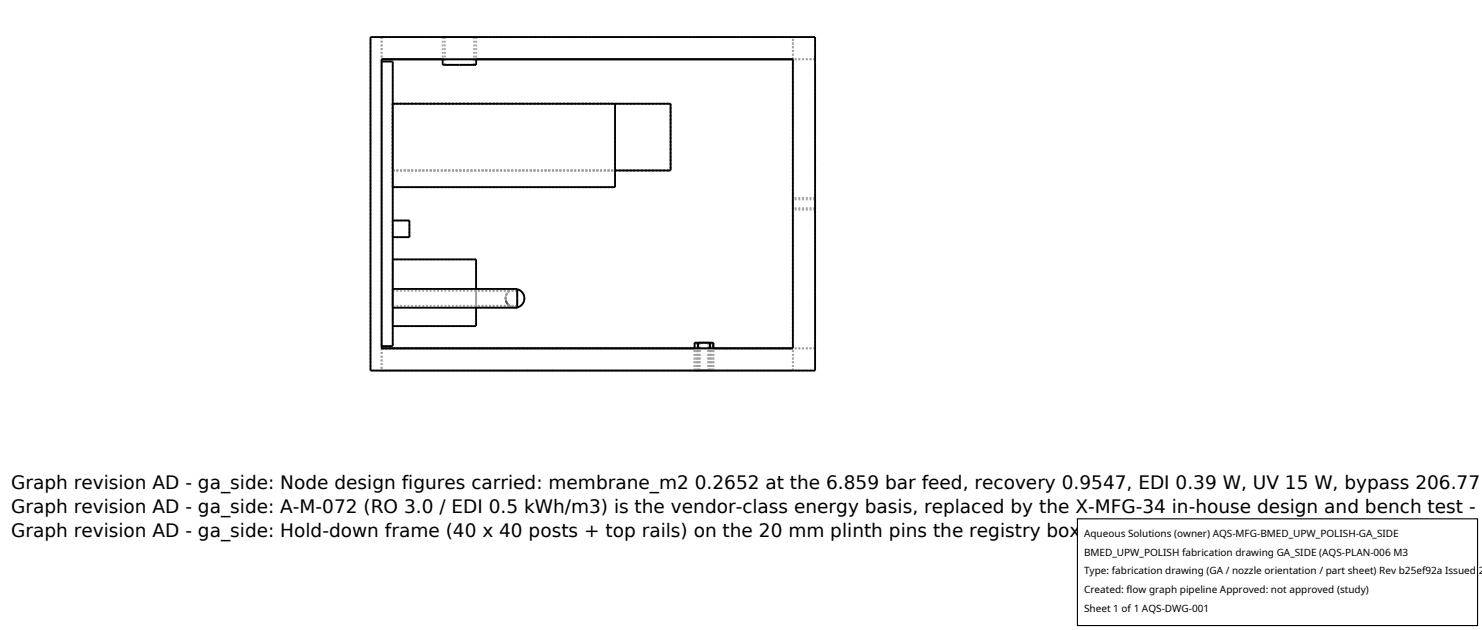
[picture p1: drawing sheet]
<svg xmlns="http://www.w3.org/2000/svg" width="212mm" height="90mm" viewBox="0 0 212 90" stroke-linecap="round" stroke-linejoin="round" font-family="sans-serif">
<defs><g id="words">
<g font-size="2.6">
<text x="1.6" y="69.8">Graph revision AD - ga_side: Node design figures carried: membrane_m2 0.2652 at the 6.859 bar feed, recovery 0.9547, EDI 0.39 W, UV 15 W, bypass 206.77</text>
<text x="1.6" y="73.3">Graph revision AD - ga_side: A-M-072 (RO 3.0 / EDI 0.5 kWh/m3) is the vendor-class energy basis, replaced by the X-MFG-34 in-house design and bench test -</text>
<text x="1.6" y="76.7">Graph revision AD - ga_side: Hold-down frame (40 x 40 posts + top rails) on the 20 mm plinth pins the registry box (X-PAR-04); 8 slab anchors</text>
</g>
<g font-size="1.4">
<text x="154.8" y="76.6">Aqueous Solutions (owner) AQS-MFG-BMED_UPW_POLISH-GA_SIDE</text>
<text x="154.8" y="79.3">BMED_UPW_POLISH fabrication drawing GA_SIDE (AQS-PLAN-006 M3</text>
<text x="154.8" y="82">Type: fabrication drawing (GA / nozzle orientation / part sheet) Rev b25ef92a Issued 2</text>
<text x="154.8" y="84.7">Created: flow graph pipeline Approved: not approved (study)</text>
<text x="154.8" y="87.4">Sheet 1 of 1 AQS-DWG-001</text>
</g>
</g></defs>
<g fill="none" stroke="#a0a0a0" stroke-width=".26" stroke-dasharray=".3 .3" stroke-linecap="butt">
<path d="M52.9 5.3h63.5M54.5 8.5v41.2M54.5 5.3h58.7M54.5 5.3v3.2M54.5 8.8v40.6M54.5 8.5h58.7M54.5 8.8h1.6M56.1 8.8v40.6M56.1 14.8v9.5M56.1 14.8v11.9M56.1 14.8h39.7M56.1 14.8h31.7"/>
<path d="M63.2 8.5h4.8M63.2 5.3h2.4M63.2 5.3v3.2M63.5 9.3h2.1M63.5 5.3h2.1M63.5 5.3v4M65.6 5.3h2.4M65.6 9.3h2.1M65.6 5.3h2.1M67.7 9.3h-4.2M67.7 5.3h-4.2M67.7 5.3v4"/>
<path d="M68 9.3h-4.8M68 5.3h-4.8M68 5.3v3.2M87.8 14.8v11.9M95.8 14.8v9.5M113.2 8.5h-58.7M113.2 8.5v41.2M113.2 8.5v-3.2M116.4 5.3v47.6M116.4 8.5v41.2M116.4 8.5h-3.2M56.1 37v9.6"/>
<path d="M56.1 31.5v2.4M56.1 24.3h39.7M56.1 24.3h31.7M56.1 26.7h31.7M56.1 37h11.9M56.1 31.5h2.4M56.1 33.9h2.4M58.5 31.5v2.4M68 37v9.6M113.2 29.1v.8M113.2 29.9v-1.6M113.2 28.3v.8"/>
<path d="M113.2 29.1v.6M113.2 29.7v-1.2M113.2 28.5v.6M116.4 29.1v.8M116.4 29.9v-1.6M116.4 28.3v.8M116.4 29.1v.6M116.4 29.7v-1.2M116.4 28.5v.6M116.4 28.3h-3.2M116.4 29.9h-3.2M116.4 28.5h-3.2"/>
<path d="M116.4 29.7h-3.2M52.9 52.9v-47.6M54.5 49.7h58.7M54.5 52.9h58.7M54.5 49.7v3.2M54.5 49.4h1.6M56.1 42.6v-1.3M56.1 41.3v2.6M56.1 43.9v-1.3M56.1 46.6h11.9M56.1 42.6v-1.1M56.1 41.5v2.2"/>
<path d="M56.1 43.7v-1.1M68 41.3v2.6M68 42.6v-1.3M68 43.9v-1.3M68 42.6v-1.1M68 41.5v2.2M68 43.7v-1.1M72.2 42.6a1.34 1.34 0 0 1 1.4-1.3M72.2 42.7v.1M72.2 42.8v.1M72.2 42.9l.1 .1M72.4 43.3l.1 .1"/>
<path d="M72.5 43.4l.1 .1M72.6 43.6h.1M72.7 43.6v.1M72.7 43.7h.1M72.8 41.5l-.4 .5-.2 .6 .2 .6 .4 .5M72.8 43.7l-.4-.5-.2-.6 .2-.6 .4-.5M72.8 41.5l-.4 .5-.2 .6M72.8 41.5h-16.7M72.8 43.7h-16.7M72.8 41.5h-4.8M72.8 43.7h-4.8M73.6 41.3h.3"/>
<path d="M73.6 43.9a1.34 1.34 0 0 1-1.4-1.3M73.6 41.3h-5.6M73.6 43.9h-5.6M73.9 43.9h-.3M73.9 41.5v-.2M73.9 41.5v1.1M73.9 42.6v1.1M73.9 43.9v-.2M73.9 43.9l.7-.5 .2-.4 .1-.4-.1-.4-.2-.4-.7-.5M73.9 43.9v-2.6M73.9 43.7h-1.1M73.9 41.5h-1.1"/>
<path d="M73.9 43.7v-2.2M73.9 41.3h-.3M99.2 49.7h2.7M99.2 48.9h2.7M99.2 52.9h2.7M99.2 52.9v-4M99.2 52.9v-3.2M99.5 48.9h2.1M99.5 52.9h2.1M99.5 52.9v-4M99.7 48.9h1.7M99.7 52.9h1.7"/>
<path d="M99.7 52.9v-3.2M99.9 48.9h1.3M99.9 52.9h1.3M99.9 52.9v-4M100.5 48.9h-1.3M100.5 52.9h-1.3M100.5 48.9h-1M100.5 52.9h-1M100.5 48.9h-.8M100.5 52.9h-.8M100.5 48.9h-.6M100.5 52.9h-.6"/>
<path d="M101.2 48.9h-.7M101.2 52.9h-.7M101.2 52.9v-4M101.4 48.9h-.9M101.4 52.9h-.9M101.4 52.9v-3.2M101.6 48.9h-1.1M101.6 52.9h-1.1M101.6 52.9v-4M101.9 48.9h-1.4M101.9 52.9h-1.4M101.9 52.9v-3.2"/>
<path d="M113.2 52.9v-3.2M116.4 52.9h-63.5M116.4 49.7h-3.2"/>
</g>
<g fill="none" stroke="#000" stroke-width=".26">
<path d="M52.9 5.3h63.5v47.6h-63.5zM54.5 8.5h58.7v41.2h-58.7zM54.5 8.8h1.6v40.6h-1.6M56.1 14.8h39.7v9.5h-8M63.2 8.5v.8h4.8v-.8M87.8 14.8v11.9h-31.7M56.1 37h11.9v4.3M56.1 31.5h2.4v2.4h-2.4M56.1 41.3h17.8v2.6h-17.8M68 43.9v2.7h-11.9M72.2 42.6h.1M72.2 42.6v.1"/>
<path d="M72.2 42.9h.1M72.3 43h.1M72.3 43v.1M72.3 43.1h.1M72.3 43.1v.1M72.3 43.2h.1M72.4 43.2v.1M72.4 43.3h.1M72.5 43.4h.1M72.6 43.5v.1M72.7 43.6h.1M73.9 41.3l.7 .5 .2 .4 .1 .4-.1 .4-.2 .4-.7 .5"/>
<path d="M99.2 49.7v-.8h2.7v.8M99.7 48.9v.8M101.4 48.9v.8"/>
</g>
<path d="M153.9 74.1h57.1v15.2h-57.1z" fill="#fff" stroke="#000" stroke-width=".16"/>
<use href="#words"/>
</svg>
